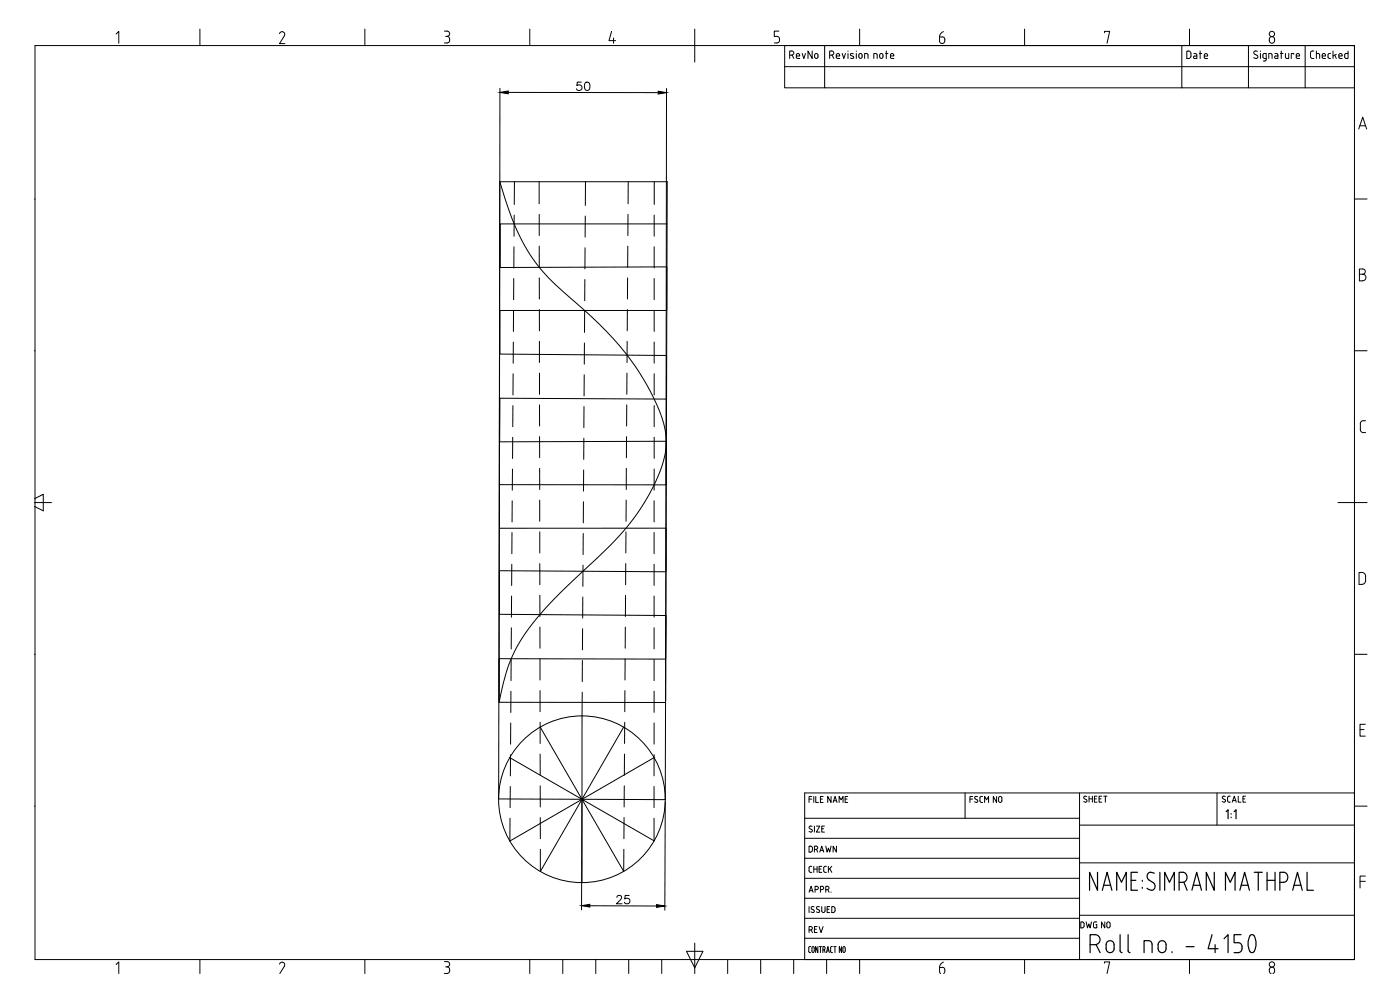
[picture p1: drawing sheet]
<svg xmlns="http://www.w3.org/2000/svg" width="420mm" height="297mm" viewBox="0 0 420 297" stroke-linecap="round" stroke-linejoin="round" font-family="sans-serif">
<defs><g id="words">
<g font-size="5.7">
<text x="172.2" y="28.2">50</text>
<text x="184.1" y="272.3">25</text>
</g>
<g font-size="5.3">
<text x="236" y="18.7">RevNo</text>
<text x="355.2" y="18.7">Date</text>
<text x="392.3" y="18.7">Checked</text>
</g>
<g font-size="4.9">
<text x="242" y="256.8">DRAWN</text>
<text x="242" y="262.8">CHECK</text>
<text x="242" y="281.2">REV</text>
<text x="323.5" y="279.8">DWG NO</text>
</g>
</g></defs>
<!-- layer: Title Block -->
<g fill="none" stroke="#000" stroke-width=".3">
<path d="M10.5 13.7h396v274.2h-396zM34.8 10.2l.9-.8v3.6M60 8.7v5M84.7 9.5l.7 .4-.1 .8M84.7 9.5l-.5 .2-.3 .4M85.4 10.7l-1.5 2.4h1.6M109.5 8.7v5M133.4 9.3h.8a.83 .83 0 0 1 .7 1.1 .83 .83 0 0 1-1.1 .5M134.2 10.9a1.01 1.01 0 0 1 .8 1 1.01 1.01 0 0 1-.8 1h-.8M159 8.7v5M183.5 9.4l-.7 2.8h1.9M184.1 11.4v1.6"/>
<path d="M208.5 8.7v9.9M232.4 12.9h.8M233.1 10.9a1.02 1.02 0 0 1 .9 1 1.02 1.02 0 0 1-.9 1M233.8 9.3h-1.4v1.6h.8M249 16.6h.6M249.6 16.5a.61 .61 0 0 0 .6-.6 .61 .61 0 0 0-.6-.6h-.6v2.2M249.7 16.6l.5 .9M251 16.5a.5 .5 0 0 1 .5-.5 .5 .5 0 0 1 .5 .5M251 16.6l.2 .9h.8M252 16.6v.2h-1M252.7 16l.5 1.5 .5-1.5M254.5 15.3v.1"/>
<path d="M254.5 16v1.5M256.1 16.2l-.6-.2-.3 .3 .2 .3 .8 .5-.1 .4-.9-.1M257 15.3v.1M257 16v1.5M257.7 16.5a.5 .5 0 0 1 .5-.5 .5 .5 0 0 1 .5 .5M257.8 16.6l-.1 .4a.5 .5 0 0 0 .5 .5 .5 .5 0 0 0 .5-.5M258 8.7v5M258.7 16.6v.4M259.5 17.5v-1.5l.9 .3 .1 1.2M263.2 16.5l-.2-.4-.8-.1v1.5M263.3 16.5v1M264 16.5a.5 .5 0 0 1 .5-.5 .5 .5 0 0 1 .5 .5"/>
<path d="M264 16.6v.4a.5 .5 0 0 0 .5 .5 .5 .5 0 0 0 .5-.5v-.4M265.8 16h.7M266 15.3v2.2M267.2 16.6l.2 .9h.9M267.2 16.5a.5 .5 0 0 1 .5-.5 .5 .5 0 0 1 .5 .5M268.3 16.6v.2h-1.1M281.9 12.3a.79 .79 0 0 0 .8 .8 .79 .79 0 0 0 .8-.8M282 11.1l1.3 .2 .3 1M282 11.1v1.2M283.1 9.5l-.9 .8-.2 .8M307.5 8.7v5M331.5 9.8v-.4h1.5l-.8 3.6"/>
<path d="M354.7 13.7h-119.2v6.3M357 8.7v5M374.7 13.7v12.7h17M377.4 15.4a.6 .6 0 0 0-.9 0 .6 .6 0 0 0 0 .8l.7 .4a.57 .57 0 0 1 .1 .8 .57 .57 0 0 1-.8 0l-.3-.1M378.3 15.3v.1M378.3 16v1.5M379.5 16l-.5 .5 .1 .8 .4 .2M379.5 16h.5v1.9l-.2 .3-.7 .1M379.5 17.5h.5M380.8 17.5v-1.5l.9 .3 .1 1.2M381.2 11.2a.9 .9 0 0 1 1.3 .8 .9 .9 0 0 1-1.3 .7l-.3-.9zM382.6 16l.7 .1 .2 .4"/>
<path d="M383.5 16.5v1l-.9-.2 .1-.5h.8M384.3 16h.7M384.5 15.3v2.2M385.8 16v1.3l.4 .2M386.8 16v1.5h-.6M388.3 16.3v-.3h-.8v1.5M389 16.5a.5 .5 0 0 1 .5-.5 .5 .5 0 0 1 .5 .5M389 16.6l.2 .9h.8M390 16.6v.2h-1M391.7 13.7h-37v12.7h20M391.7 13.7h14.8v12.7h-14.8zM235.5 20v6.4h12"/>
<path d="M235.5 20h171M247.5 20v6.4h107.2M407.8 38.7l1.2-3.5 1.2 3.5M408.1 37.7h1.7M10.3 59.7h.2M406.5 59.7h3.8M408 82.3h1M409 80.7a.79 .79 0 0 1 .8 .8 .79 .79 0 0 1-.8 .8M409 80.7h-1v3.6l1-.1a.98 .98 0 0 0 .9-.9 .98 .98 0 0 0-.9-1M10.3 105.2h.2M406.5 105.2h3.8M408.2 128.9a.9 .9 0 0 0 .9 .9h.7"/>
<path d="M408.3 127.1v1.8M409.1 126.2a.9 .9 0 0 0-.9 .9M409.2 126.2h.6M10.3 149.6l2.7-1.3v5l-2.7-1.4M10.3 150.8h5.2M401.5 150.8h8.8M407.9 171.8a1.52 1.52 0 0 1 1.9 .7v1.7l-.2 .7a1.69 1.69 0 0 1-1.7 .4zM10.3 196.3h.2M406.5 196.3h3.8M408.2 218.9h1.1M409.8 217.3h-1.6v3.6h1.6M242.8 239.8h.8"/>
<path d="M243.6 239h-.8v1.8M244.2 239v1.8M244.8 239v1.8h.8M246.2 239.8h.6M247 239h-.8v1.8h.8M249.4 239v1.8l-1-1.8v1.8M253.6 239.8h.6M254.4 239h-.8v1.8h.8M289.6 237.9v7.6M291.1 239.8h.8M291.9 239h-.8v1.8M292.9 239l.5 .1"/>
<path d="M292.9 239l-.4 .4 .8 .6M294.9 239l-.8 .2v1.1l.2 .4 .6 .1M299.1 239v1.8l-1-1.8v1.8M299.7 239.4a.5 .5 0 0 1 .5-.4 .5 .5 0 0 1 .5 .4M299.7 239.5v.8a.5 .5 0 0 0 .5 .4 .5 .5 0 0 0 .5-.4v-.8M324 237.9v50M326.1 239a.47 .47 0 0 0-.7-.1 .47 .47 0 0 0 0 .7l.6 .3a.5 .5 0 0 1 0 .8 .5 .5 0 0 1-.8-.2M326.8 239.7h1M326.8 238.9v1.8M327.8 238.9v1.8M328.5 239.7h.5M329.2 238.9h-.7v1.8h.7"/>
<path d="M329.8 239.7h.6M330.6 238.9h-.8v1.8h.8M331.2 238.9h1M331.7 238.9v1.8M365.2 237.9v9.7M367.6 239.9a.49 .49 0 0 1 0 .8 .49 .49 0 0 1-.8-.2M367.7 239a.46 .46 0 0 0-.7-.1 .46 .46 0 0 0 0 .7l.6 .3M368.9 238.9l-.4 .2-.1 1.1 .5 .5M368.9 238.9h.3M371.6 238.9v1.8h.8M373 239.7h.6M373.8 238.9h-.8v1.8h.8"/>
<path d="M406.5 237.9h-165v50M10.3 241.9h.2M241.5 257.5h82.5M241.5 251.5h82.5M241.5 245.5h82.5M242.8 249.5l.6 .2M243 248.6l.8 .6-.4 .4M243.2 247.9l-.4 .3 .2 .4M243.2 247.8l.5 .1M244.4 247.9v1.8M245 247.9h1l-1 1.8h1M246.6 248.7h.6"/>
<path d="M247.4 247.9h-.8v1.8h.8M250 240.8l.6-1.8 .6 1.8M250.2 240.3h.8M251.8 240.8v-1.8l.6 1 .6-1v1.8M293.2 240a.48 .48 0 0 1 0 .8 .48 .48 0 0 1-.7-.3M295.5 240.8v-1.8l.6 1 .6-1v1.8M324 258.9h82.5M324 247.6h82.5M368.9 240.7h.3M369.8 240.7l.6-1.8 .6 1.8M370 240.2h.8M406.5 241.9h3.8"/>
<path d="M241.5 275.5h82.5M241.5 269.5h82.5M241.5 263.5h82.5M242.8 267.7l.6-1.8 .6 1.8M242.8 272v1.8M243 267.2h.8M243.6 272.8l.6 .3a.49 .49 0 0 1 0 .7 .49 .49 0 0 1-.8-.2M244.3 272.1a.47 .47 0 0 0-.7 0 .47 .47 0 0 0 0 .7M244.6 266.9h.5M245.1 266.9a.5 .5 0 0 0 .5-.5 .5 .5 0 0 0-.5-.5h-.5v1.8M245.2 272.8l.6 .3a.49 .49 0 0 1 0 .7 .49 .49 0 0 1-.8-.2M245.9 272.1a.48 .48 0 0 0-.7 0 .48 .48 0 0 0 0 .7"/>
<path d="M246.2 266.9h.5M246.6 272v1.3a.5 .5 0 0 0 .5 .5 .5 .5 0 0 0 .5-.5v-1.3M246.7 266.9a.5 .5 0 0 0 .5-.5 .5 .5 0 0 0-.5-.5h-.5v1.8M247.8 266.9h.5M248.2 272.8h.6M248.3 265.9a.5 .5 0 0 1 .5 .5 .5 .5 0 0 1-.5 .5M248.3 265.9h-.5v1.8M248.4 266.9l.4 .8M249 272h-.8v1.8h.8M249.4 267.6v.1M249.6 272l.7 .1a1.21 1.21 0 0 1 .2 1.4l-.9 .3zM324 274.6h82.5"/>
<path d="M408.2 264.4h1.6M409.8 262.8h-1.6v3.6M34.8 289.4l.9-.8v3.5M60 287.9v4.2M84.7 288.7l.7 .4-.1 .8M84.7 288.7l-.5 .2-.3 .4M85.4 289.9l-1.4 2.2M109.5 287.9v4.2M133.4 288.5h.8M133.8 290.1h.4M134.2 288.5a.79 .79 0 0 1 .7 .8 .79 .79 0 0 1-.7 .8M134.2 290.1a1.01 1.01 0 0 1 .8 1 1.01 1.01 0 0 1-.8 1h-.8"/>
<path d="M159 287.9v4.2M168.9 287.9v4.2M178.8 287.9v4.2M188.7 287.9v4.2M198.6 287.9v4.2M206 285.4h5l-2.5 5zM208.5 283v9.1M218.4 287.9v4.2M228.3 287.9v4.2M238.2 287.9v4.2M241.5 281.5h82.5M243.3 284l-.6 .2v1.2l.2 .4h.4"/>
<path d="M243.7 285.3l.3 .5 .4-.5M243.7 285.3v-1.1l.3-.2 .3 .2 .1 1.1M245.5 284v1.8l-.7-1.8v1.8M245.9 284h.7M246.2 284v1.8M247 285h.3M247.3 285l.3-.3v-.5l-.6-.2v1.8M247.4 285l.2 .8M248.1 285.8l.4-1.8 .4 1.8M248.1 287.9v4.2M248.2 285.3h.6M249.3 285.4l.3 .4"/>
<path d="M249.3 284.5v.9M249.6 284l-.3 .4M249.6 285.8h.2M249.6 284h.2M250.2 284h.7M250.6 284v1.8M252.6 284v1.8l-.7-1.8v1.8M252.9 284.5l.2-.4h.4l.2 1.2M252.9 285.3l.4 .5 .3-.5M253 284.5v.8M258 287.9v4.2M282 290.3v1.4l.3 .4"/>
<path d="M282 290.3h.8M282.8 290.2a1.02 1.02 0 0 1 .8 .8 1.02 1.02 0 0 1-.4 1.1M283.1 288.7l-.9 .8-.2 .8M307.5 287.9v4.2M331.5 289v-.4h1.5l-.8 3.5M357 287.9v4.2M381.5 292.1a.92 .92 0 0 1-.5-1.4 .92 .92 0 0 1 1.4 0l.1 .9-.5 .5"/>
<circle cx="381.7" cy="10.2" r=".79"/>
<circle cx="381.7" cy="289.4" r=".79"/>
</g>
<g fill="none" stroke="#000" stroke-width=".36">
<path d="M368 243.5l.6-.5v2.6M369.5 244.1v.2M369.5 245.2v.1M370.4 243.5l.6-.5v2.6M329.4 261.7v5.4l-2.4-5.4v5.4M330.8 267.1l1.5-5.4 1.4 5.4M331.2 265.6h2.1M335.1 267.1v-5.4l1.5 3 1.4-3v5.4M339.5 264.1h1.4M341.4 261.7h-1.9v5.4h1.9M342.8 264.1v.3M342.8 266.2v.3"/>
<path d="M344.2 266.5l1.5 .6M346.4 262a1.28 1.28 0 0 0-1.9 .1 1.28 1.28 0 0 0 .3 1.9l1.3 .9a1.25 1.25 0 0 1 .5 1.2 1.25 1.25 0 0 1-.9 1M348.1 261.7v5.4M349.5 267.1v-5.4l1.5 3 1.4-3v5.4M353.9 264.7h1.1a1.53 1.53 0 0 0 1.2-1.5 1.53 1.53 0 0 0-1.1-1.5h-1.2v5.4M355.3 264.7l1 2.4M357.7 267.1l1.4-5.4 1.5 5.4M358.1 265.6h2.1M364.4 261.7v5.4l-2.4-5.4v5.4M367.8 267.1v-5.4l1.4 3 1.5-3v5.4M372.1 267.1l1.4-5.4 1.5 5.4M372.5 265.6h2.1"/>
<path d="M376.4 261.7h2.4M377.6 261.7v5.4M380.3 264.1h2.4M380.3 261.7v5.4M382.7 261.7v5.4M384.1 264.7h1.2a1.53 1.53 0 0 0 1.2-1.5 1.53 1.53 0 0 0-1.2-1.5h-1.2v5.4M387.9 267.1l1.5-5.4 1.4 5.4M388.4 265.6h2M392.3 261.7v5.4h1.9M327.2 283.4h1.5M328.7 280.4a1.49 1.49 0 0 1 1.4 1.5 1.49 1.49 0 0 1-1.4 1.5M328.7 280.4h-1.5v5.4"/>
<path d="M329 283.4l1.2 2.4M332.5 282.5a1.2 1.2 0 0 1 1.2-.1 1.2 1.2 0 0 1 .7 1v1.2a1.2 1.2 0 0 1-1.2 1.2 1.2 1.2 0 0 1-1.2-1.2v-1.5zM336.2 280.4v4.8l.1 .5 .5 .1M338.5 285.2l.2 .5 .4 .1M338.6 280.4v4.8M343.4 285.8v-3.6l1.6 .1 .5 .4 .2 .6 .1 2.5M348.1 282.5a1.2 1.2 0 0 1 1.2-.1 1.2 1.2 0 0 1 .7 1v1.2a1.2 1.2 0 0 1-1.2 1.2 1.2 1.2 0 0 1-1.2-1.2v-1.5zM351.8 285.5v.3M356 284h2.4M363.8 280.4l-1.2 4.2h3M364.7 283.4v2.4M367.4 281.6l1.2-1.2v5.4"/>
<path d="M372.5 280.4h-2.1v2.5l1.2-.1a1.53 1.53 0 0 1 1.2 1.5 1.53 1.53 0 0 1-1.2 1.5h-1.2M375.3 280.6l.7-.1a4.1 4.1 0 0 1 0 5.3h-.5a4.4 4.4 0 0 1-.2-5.2z"/>
</g>
<!-- layer: 0 -->
<g fill="none" stroke="#000" stroke-width=".3">
<path d="M150 26.5l-.2 183.6M152.5 27.7l45 .1M200 26.5l-.2 183.7M150 54.5l-.3 185.2 50 .2 .5-185.4h-50.2a80.9 80.9 0 0 0 9.1 21.9 64.6 64.6 0 0 0 14.2 14.9 84.2 84.2 0 0 1 23.1 28.6 25.4 25.4 0 0 1 3.4 15 49.1 49.1 0 0 1-9.7 20.8 89.5 89.5 0 0 1-11 11.9 157.1 157.1 0 0 0-18.8 18.9 44.6 44.6 0 0 0-9.9 21.3l-.6 2.9M154.4 54.5l-.1 6.9M161.8 54.5v6.7M175.7 54.5v7.1M188.5 54.5v6.7M196.3 54.5v6.8M154.2 74.1v6.3M154.3 64.5v6.4M161.8 73.9v6.3"/>
<path d="M161.8 64.3v6.4M175.6 74.3l-.1 6.4M175.6 64.8v6.4M188.4 73.9v6.3M188.5 64.3l-.1 6.4M196.3 64.5v6.4M196.3 74v6.4M200.2 67.2h-50.1v13.1l50-.2v13.1h-50.1v13l50 .5v13l-50-.2v13.1l49.9-.2v13.1l-50-.1v13.1h50v13.1l-50-.4v13.1l50 .4-.1 13.1-50-.2v13.1l50 .1M154.1 93.1v6.4M154.2 83.6l-.1 6.3M161.8 83.4l.1 6.3M161.9 92.9v6.4"/>
<path d="M175.5 93.4l-.1 6.3M175.5 83.9v6.3M188.3 92.9l-.1 6.4M188.3 83.4v6.3M196.3 83.6v6.3M196.3 93.1v6.3M154 112.2v6.3M154.1 102.6l-.1 6.4M161.9 102.4v6.4M161.9 112v6.3M175.3 112.4v6.4M175.4 102.9v6.4"/>
<path d="M188.2 112l-.1 6.3M188.2 102.4v6.4M196.3 102.6v6.4M196.3 112.1v6.4M153.9 131.2l-.1 6.4M153.9 121.7v6.3M161.9 121.5v6.3M161.9 131l.1 6.4M175.2 131.5v6.3M175.3 122l-.1 6.3M188 131v6.4M188.1 121.5v6.3"/>
<path d="M196.3 121.7v6.3M196.3 131.2v6.3M153.7 159.8l-.1 6.3M153.7 150.3v6.3M153.8 140.7l-.1 6.4M162 140.5v6.4M162 150.1v6.3M162 159.6v6.3M175.1 150.5v6.4M175.2 141l-.1 6.4M187.9 159.6l-.1 6.3M187.9 150.1v6.3"/>
<path d="M188 140.5l-.1 6.4M196.3 150.2v6.4M196.3 159.8v6.3M196.3 140.7v6.4M153.5 178.8v6.4M153.6 169.3v6.4M162 169.1v6.4M162 178.6v6.4M174.9 179.1v6.4M175 169.6l-.1 6.3M175 160.1v6.3M187.7 178.6v6.4"/>
<path d="M187.8 169.1v6.4M196.3 169.3v6.3M196.3 178.8v6.4M153.4 197.9v6.3M153.5 188.4l-.1 6.3M162 188.2l.1 6.3M162.1 197.7v6.3M174.8 198.2l-.1 6.3M174.8 188.6v6.4M187.6 197.7v6.3M187.7 188.2l-.1 6.3M196.3 188.3v6.4"/>
<path d="M196.3 197.9v6.3M153.3 216.9l-.1 6.4M153.3 207.4v6.4M162.1 207.2v6.4M162.1 216.7v6.4M162.1 218.2l12.6 21.6-21.7-12.5M174.7 207.7v57.1M187.2 218.2l-25 43.3v-6.7M187.5 216.7l-.1 6.4M187.5 207.2v6.4M196.3 207.4v6.3M196.3 216.9v6.4"/>
<path d="M153.1 236v6.3M153.2 226.5v6.3M162.1 226.3v6.3M162.1 235.8v6.3M187.4 235.8l-.1 6.3M187.4 226.3v6.3M196.3 236v6.3M196.3 227.3l-43.3 25 .1-6.8M196.3 226.4v6.4M162.1 245.3l.1 6.4M174.7 240.5l-.2 32.5M187.3 245.3l-.1 6.4"/>
<path d="M196.3 245.5v6.8M196.3 252.3l-21.6-12.5 12.5 21.7v-6.7M199.7 240.6l-.2 32.5M177 271.8h20"/>
<circle cx="174.6" cy="239.8" r="25"/>
</g>
<path d="M150 27.7l2.5-.4v.9zM197.5 27.4l2.5 .4-2.5 .4zM174.5 271.7l2.5-.4v.9zM197 271.4l2.5 .4-2.5 .4z" fill="#000" stroke="#000" stroke-width=".3"/>
<use href="#words"/>
</svg>
